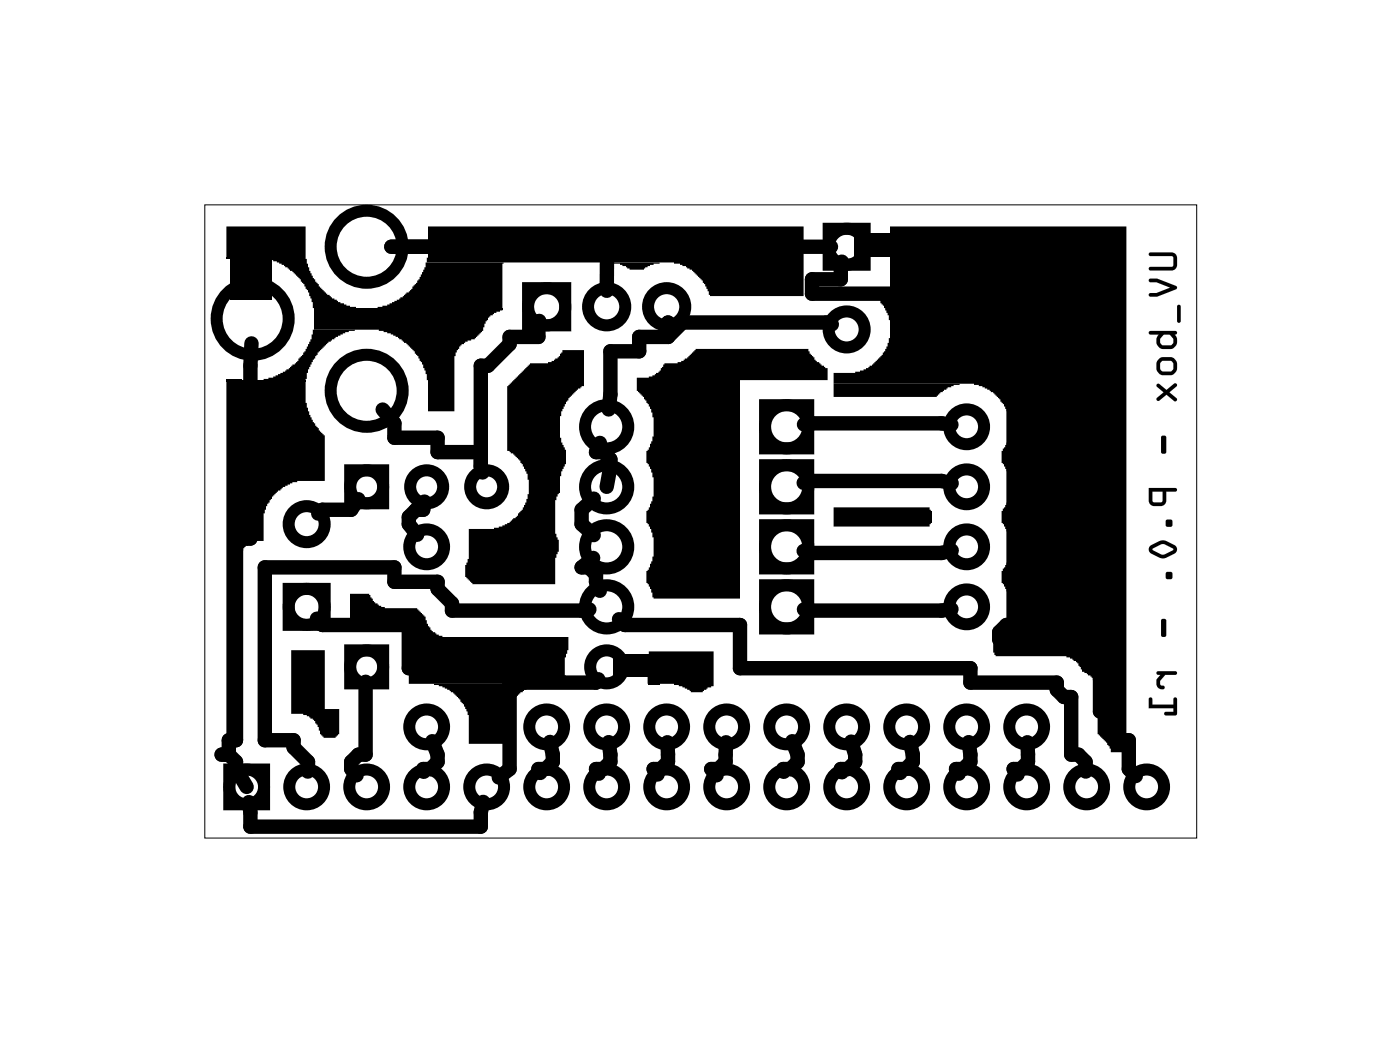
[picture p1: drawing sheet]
<svg xmlns="http://www.w3.org/2000/svg" width="59mm" height="44mm" viewBox="0 0 59 44" stroke-linecap="round" stroke-linejoin="round" font-family="sans-serif">
<path d="M8.7 8.7h42v26.8h-42z" fill="none" stroke="#000" stroke-width=".04"/>
<g fill="#000">
<path d="M9.6 9.6h3.3v1.4l.3 .8 .9 .8 1 .4h-1.9v-.4l-.3-.6-.9-.8-.8-.3h-1.6zM9.6 10.9l.6 .1zM9.6 16l.6 .1zM9.6 16.1h3.3v1l.2 .5 .4 .6 .2 .2v2h-1.1l-.8 .4-.5 .5-.1 .4v1.2l-.7 .1-.2 .2-.2 .4v7.9h-.5zM9.8 10.8h1.7v1.9h-1.7zM11.2 16h.4l.5-.3 .5-.4 .6-.9v-.4h1.8l-.8 .3-.8 .6-.4 .7-.1 .5zM13.3 13.1h8l-.5 .2-.3 .4v.3l-.4 .4-.6 .2-.2 .3-.1 2.5h-1.1v-1.6l-.4-.7-.5-.6-.7-.4-.5-.1h-2.7zM16 13l.4-.1 .9-.5 .5-.6 .2-.5v-.2h3.3v1.9zM18.1 9.6h15.9v2.9h-3.9l-.3-.6-.5-.5-.8-.3h-10.4zM21.5 16.3l.9-.9 1-.1 .3-.2 .1-.3h.9v1.5l-.2 .1-.4 .4-.4 .8v.9l.3 .5v.6l-.3 .6v.7l-.2 .3v1.4l.2 .2v.6l-.2 .2v1.1h-3.5l-.3-.3v-.5l.1-.2v-1.3h1.1l.7-.3 .5-.5 .3-.7v-.6l-.2-.6-.5-.5-.2-.1zM26 11.1l1.9 .1h-.4l-.2 .2h-.6l-.2-.1zM27 16l.6-.1 .4-.2 .1-.3 .7-.1 .6-.5h4.8l.3 .4 .5 .4v.5h-3.7v9.2h-3.7v-.4l-.2-.2v-.5l.1-.1 .2-.5v-.9l-.2-.5-.1-.1v-.5h.1l.2-.6v-.8l-.1-.4-.2-.2v-.5l.1-.1 .2-.5v-.8l-.2-.6-.5-.6z"/>
<path d="M35.3 16.2l5.3 .1-.5 .1-.4 .4h-4.4zM36.2 9.9h1.5v1h-1.5zM37.7 9.6h10v22.1l-.2 .1h-.5l-.1-.4-.4-.3v-2l-.2-.4-.5-.3-.2-.4-.5-.2h-3l-.1-.2v-.5l.3-.2 .4-.7v-1l-.2-.5h-.1v-.5l.3-.5v-1.1l-.2-.4-.1-.1v-.5l.3-.5v-1l-.2-.5h-.1v-.5l.3-.5v-1l-.3-.7-.5-.4-.7-.3h-5.9v-.4h.9l.4-.1 .6-.5 .4-.5 .1-.4v-.8l-.3-.6-.1-.1v-.5h.4zM12.3 27.5h1.4v2.5h.7v1.1l-.2 .1h-.5l-.2-.1-.1-.4-.3-.4-.3-.1h-.5zM14.8 25.1h.8l.3 .4 .4 .2h1.4l.3 .4 .2 .6 .5 .3h5.4v.5l-.2 .3 .1 1.2-6.7-.1v-2.5h-2.5zM18.4 28.9l4.4 .1h-.2l-.6 .3-.5 .7-.2 .5 .1 1h-1.6v-1.2l-.2-.5-.4-.5zM25.9 27.7h1.6v.9h-1.6zM27.4 28.9l.5 .1zM27.5 27.6h2.7v1.4l-.2 .1-.2 .2h-.6l-.2-.2-.5-.2h-1.1zM35.3 21.5h4.1l.1 .1v.5l-.1 .2h-4.1z"/>
<path d="M48.7 10.7v.1h.9l.1 .1-.1 .4h-.9l-.1 .1h.1h.9l.2-.1v-.5l-.1-.1zM48.7 11.8v.1h.3l.5 .3-.5 .2h-.3v.2h.3l.8-.4v-.1l-.8-.3zM49.9 12.9l-.1 .7 .1 .1 .1-.1v-.6zM48.7 14v.2h.4l-.1 .3 .1 .3h.5l.2-.2v-.3l-.1-.1 .1-.1v-.1zM49.2 14.2h.3l.2 .2-.1 .2h-.4l-.1-.3zM49 15.5a.44 .44 0 0 0 .8 0 .44 .44 0 0 0-.8 0zM49.2 15.3h.4l.1 .3-.1 .1h-.4l-.1-.1zM49 16.3v.1l.3 .2-.3 .2v.1l.4-.2 .4 .3v-.2l-.3-.2 .3-.2v-.2h-.1l-.3 .3zM49.2 18.5v.6l.1 .1 .1-.1v-.6zM48.6 20.7v.6l.3 .1 .4-.1 .1-.5h.4v-.1zM48.8 20.8h.4v.4h-.4zM49.4 22v.3h.2v-.3zM48.7 23.1l-.1 .1 .1 .2 .4 .2 .6-.2a.2 .2 0 0 0 0-.3l-.5-.2zM48.8 23.2l.4-.2 .5 .2-.5 .3zM49.4 24.2v.3h.2v-.3zM49.2 26.2v.7l.1 .1 .1-.1v-.6zM49 28.4v.1l.1 .1-.1 .1a.29 .29 0 0 0 0 .3 .29 .29 0 0 0 .3 .2v-.1l-.2-.1v-.2l.2-.2h.5v-.1zM48.7 29.5l-.1 .5h1.1v.1h-.4v.1h.5v-.7l-.1 .1v.2h-.9v-.2z"/>
<path d="M48.7 10.7v.1h.9l.1 .1-.1 .4h-.9l-.1 .1h.1h.9l.2-.1v-.5l-.1-.1zM48.7 10.7h1l.1 .1v.5l-.2 .1h-.9h-.1l.1-.1h.9l.1-.4-.1-.1h-.9zM48.7 11.8v.1h.3l.5 .3-.5 .2h-.3v.1l.3 .1 .8-.4v-.1l-.8-.3zM48.7 11.8h.3l.8 .3v.1l-.8 .4h-.3v-.2h.3l.5-.2-.5-.3h-.3zM49.9 12.9l-.1 .7 .1 .1 .1-.1v-.6zM49.9 12.9l.1 .1v.6l-.1 .1-.1-.1zM48.7 14v.2h.4l-.1 .3 .1 .2 .5 .1 .2-.2v-.3l-.1-.1 .1-.1v-.1zM48.7 14h1.1v.1l-.1 .1 .1 .1v.3l-.2 .2h-.5l-.1-.3 .1-.3h-.4zM49.2 14.2h.3l.2 .2-.1 .2h-.4l-.1-.3zM49.2 14.2l-.1 .1 .1 .3h.4l.1-.3-.2-.1zM49 15.5a.44 .44 0 0 0 .8 0 .44 .44 0 0 0-.8 0zM48.9 15.5a.45 .45 0 0 1 .9 0 .45 .45 0 0 1-.9 0zM49.2 15.3h.4l.1 .3-.1 .1h-.4l-.1-.1zM49.2 15.3l-.1 .3 .1 .1h.4l.1-.1-.1-.3zM49 16.3v.1l.3 .2-.3 .2v.1l.4-.2 .3 .3h.1v-.2l-.3-.2 .3-.2v-.2h-.1l-.3 .3zM49 16.3l.4 .2 .3-.3h.1v.2l-.3 .2 .3 .2v.2h-.1l-.3-.3-.4 .2v-.1l.3-.2-.3-.2zM49.2 18.5v.6l.1 .1 .1-.1v-.6zM49.2 18.5h.2v.6l-.1 .1-.2-.1zM48.6 20.7v.6l.3 .1 .4-.1 .1-.5h.4v-.1zM48.6 20.7h1.2v.1h-.4l-.1 .5-.4 .1-.3-.1zM48.8 20.8h.4v.4h-.4zM48.8 20.8v.4h.4v-.4zM49.4 22v.3h.2v-.3zM49.4 22h.2v.3h-.2zM48.7 23.1l-.1 .1 .1 .2 .5 .2 .5-.2a.2 .2 0 0 0 0-.3l-.5-.2zM48.7 23.1l.5-.2 .5 .2a.2 .2 0 0 1 0 .3l-.6 .2-.4-.2-.1-.2zM48.8 23.2l.4-.2 .5 .2-.5 .3zM48.8 23.2l.4 .3 .5-.3-.5-.2zM49.4 24.2v.3h.2v-.3zM49.4 24.2h.2v.3h-.2zM49.2 26.2v.7l.1 .1 .1-.1v-.6zM49.2 26.2l.2 .1v.6l-.1 .1-.2-.1zM49 28.4v.1l.1 .1-.1 .1a.31 .31 0 0 0 .2 .5l.1-.1-.2-.1v-.2l.2-.2h.5v-.1zM49 28.4l.8 .1v.1h-.5l-.2 .2v.2l.2 .1a.21 .21 0 0 1-.2 0 .21 .21 0 0 1-.1-.2v-.1l.1-.2-.1-.1zM48.7 29.5l-.1 .5h1.1v.1h-.4v.1h.5v-.7l-.1 .1v.2h-.9v-.2zM48.7 29.5l.1 .1v.2h.9v-.2l.1-.1v.7h-.5v-.1h.4v-.1h-1.1z"/>
</g>
<g fill="#000">
<circle cx="28.8" cy="16.7" r=".95"/>
<circle cx="31.3" cy="11" r=".95"/>
<circle cx="39.6" cy="11.6" r=".95"/>
</g>
<path d="M9.6 16.1h3.3M13.3 13.1h8" fill="none" stroke="#000" stroke-width=".05"/>
<g fill="none" stroke="#000" stroke-width=".51">
<path d="M14.8 19.9h1.4v1.4h-1.4zM22.4 12.2h1.5v1.6h-1.5zM32.4 19.7h1.8v1.8h-1.8zM32.4 17.1h1.8v1.9h-1.8zM35.1 9.7h1.5v1.5h-1.5zM9.7 32.6h1.5v1.4h-1.5zM12.2 24.9h1.5v1.5h-1.5zM14.8 27.5h1.4v1.4h-1.4zM32.4 22.2h1.8v1.9h-1.8zM32.4 24.8h1.8v1.8h-1.8z"/>
<circle cx="10.7" cy="13.5" r="1.52"/>
<circle cx="15.5" cy="10.4" r="1.52"/>
<circle cx="15.5" cy="16.5" r="1.52"/>
<circle cx="23.1" cy="13" r=".79"/>
<circle cx="25.7" cy="13" r=".79"/>
<circle cx="25.7" cy="18.1" r=".91"/>
<circle cx="28.2" cy="13" r=".79"/>
<circle cx="33.3" cy="18.1" r=".91"/>
<circle cx="35.8" cy="13.9" r=".76"/>
<circle cx="35.8" cy="10.4" r=".76"/>
<circle cx="40.9" cy="18.1" r=".74"/>
<circle cx="10.4" cy="33.3" r=".74"/>
<circle cx="13" cy="25.7" r=".76"/>
<circle cx="13" cy="22.2" r=".76"/>
<circle cx="13" cy="33.3" r=".74"/>
<circle cx="15.5" cy="28.2" r=".7"/>
<circle cx="15.5" cy="20.6" r=".7"/>
<circle cx="15.5" cy="33.3" r=".74"/>
<circle cx="18.1" cy="23.1" r=".74"/>
<circle cx="18.1" cy="30.8" r=".74"/>
<circle cx="18.1" cy="20.6" r=".7"/>
<circle cx="18.1" cy="33.3" r=".74"/>
<circle cx="20.6" cy="20.6" r=".7"/>
<circle cx="20.6" cy="33.3" r=".74"/>
<circle cx="23.1" cy="30.8" r=".74"/>
<circle cx="23.1" cy="33.3" r=".74"/>
<circle cx="25.7" cy="28.2" r=".7"/>
<circle cx="25.7" cy="20.6" r=".91"/>
<circle cx="25.7" cy="23.1" r=".91"/>
<circle cx="25.7" cy="25.7" r=".91"/>
<circle cx="25.7" cy="30.8" r=".74"/>
<circle cx="25.7" cy="33.3" r=".74"/>
<circle cx="28.2" cy="30.8" r=".74"/>
<circle cx="28.2" cy="33.3" r=".74"/>
<circle cx="30.8" cy="30.8" r=".74"/>
<circle cx="30.8" cy="33.3" r=".74"/>
<circle cx="33.3" cy="20.6" r=".91"/>
<circle cx="33.3" cy="23.1" r=".91"/>
<circle cx="33.3" cy="25.7" r=".91"/>
<circle cx="33.3" cy="30.8" r=".74"/>
<circle cx="33.3" cy="33.3" r=".74"/>
<circle cx="35.8" cy="30.8" r=".74"/>
<circle cx="35.8" cy="33.3" r=".74"/>
<circle cx="38.4" cy="30.8" r=".74"/>
<circle cx="38.4" cy="33.3" r=".74"/>
<circle cx="40.9" cy="23.1" r=".74"/>
<circle cx="40.9" cy="20.6" r=".74"/>
<circle cx="40.9" cy="25.7" r=".74"/>
<circle cx="40.9" cy="30.8" r=".74"/>
<circle cx="40.9" cy="33.3" r=".74"/>
<circle cx="43.5" cy="30.8" r=".74"/>
<circle cx="43.5" cy="33.3" r=".74"/>
<circle cx="46" cy="33.3" r=".74"/>
<circle cx="48.5" cy="33.3" r=".74"/>
</g>
<g fill="none" stroke="#000" stroke-width=".61">
<path d="M10.6 14.5v8.3h-.6v8.5h-.3v.6M16.2 17.3l.5 .6v.6h1.8v.6h1.9M16.6 10.4h18.6M22.8 13.6v.7h-1.2v.3l-.9 .9h-.3v4.2v.3M25.4 18.7l-.2 .4h.3l.3 .3-.1 1.2M25.7 10.4v1.9M28.3 13.6v.7M28.3 14.3h-1.2v.6h-1.3v2.4M28.3 13.6v.1M34 18h6.3M35.2 13.7l-.2-.1h-6.1l-.6 .7M35.6 11.1v.7h-1.2v.6h3.6v.3l1.6 1.6h.3v1.2h1.8v.3l.9 .9h.3v9.7h-.3l-.3 .4v.3h3.7v.3l.3 .3h.3v2.4h.6v1.2h.6v1.2l.3 .3"/>
<path d="M9.4 31.9h.3M9.7 31.9l.3 .3v.3l.4 .8M13.4 26.2l.2 .2h3.7v1.9h4.3v4.2l-.5 .4M15.2 21.1l-.3 .5h-1.3l-.1 .1M15.5 28.9v3h-.3l-.3 .3v.3l.2 .3M18 21.2l-.1 .4h-.3l-.3 .3v.3l.4 .4M18.3 31.4l.2 .5v.3l-.3 .3h-.3v.2M20.5 33.9l-.1 1.1h-9.8l-.1-1.1M23.3 31.4l.1 .8-.3 .3h-.3l.1 .2M25 25.8h-5.9v-.3l-.6-.6v-.3h-1.8v-.6h-5.5v7.3h1.2v.3l.6 .6v.5M25.1 23.6l-.5 .4h.3l.3 .3v.3l.2 .4M25.1 21.1l-.5 .5v.6l.5 .4"/>
<path d="M25.3 28.7l-.1 .2h-3.6M25.8 31.4v.8l-.3 .3h-.3l.1 .2M26.2 26.2l.2 .2h4.9v1.9h9.8v.6h3.6v.3l.3 .3h.3v2.4h.4l.3 .3v.5M28.3 31.4v.8l-.3 .3h-.3l.1 .3M30.7 31.4v.8l-.3 .3h-.3l.2 .3M33.5 31.4l.3 .5v.3l-.3 .3h-.3v.2M34 20.4h.4h5.5l.4 .1M36 31.4l.2 .8-.3 .3h-.3v.2M38.5 31.4l.1 .8-.3 .3h-.3l.1 .2M40.3 25.8h-.4h-5.9M40.3 23.3l-.4 .1h-5.5l-.4-.1M41 31.4l.1 .8-.3 .3h-.3l.1 .2"/>
<path d="M43.5 31.4v.8l-.3 .3h-.3l.2 .3"/>
</g>
</svg>
